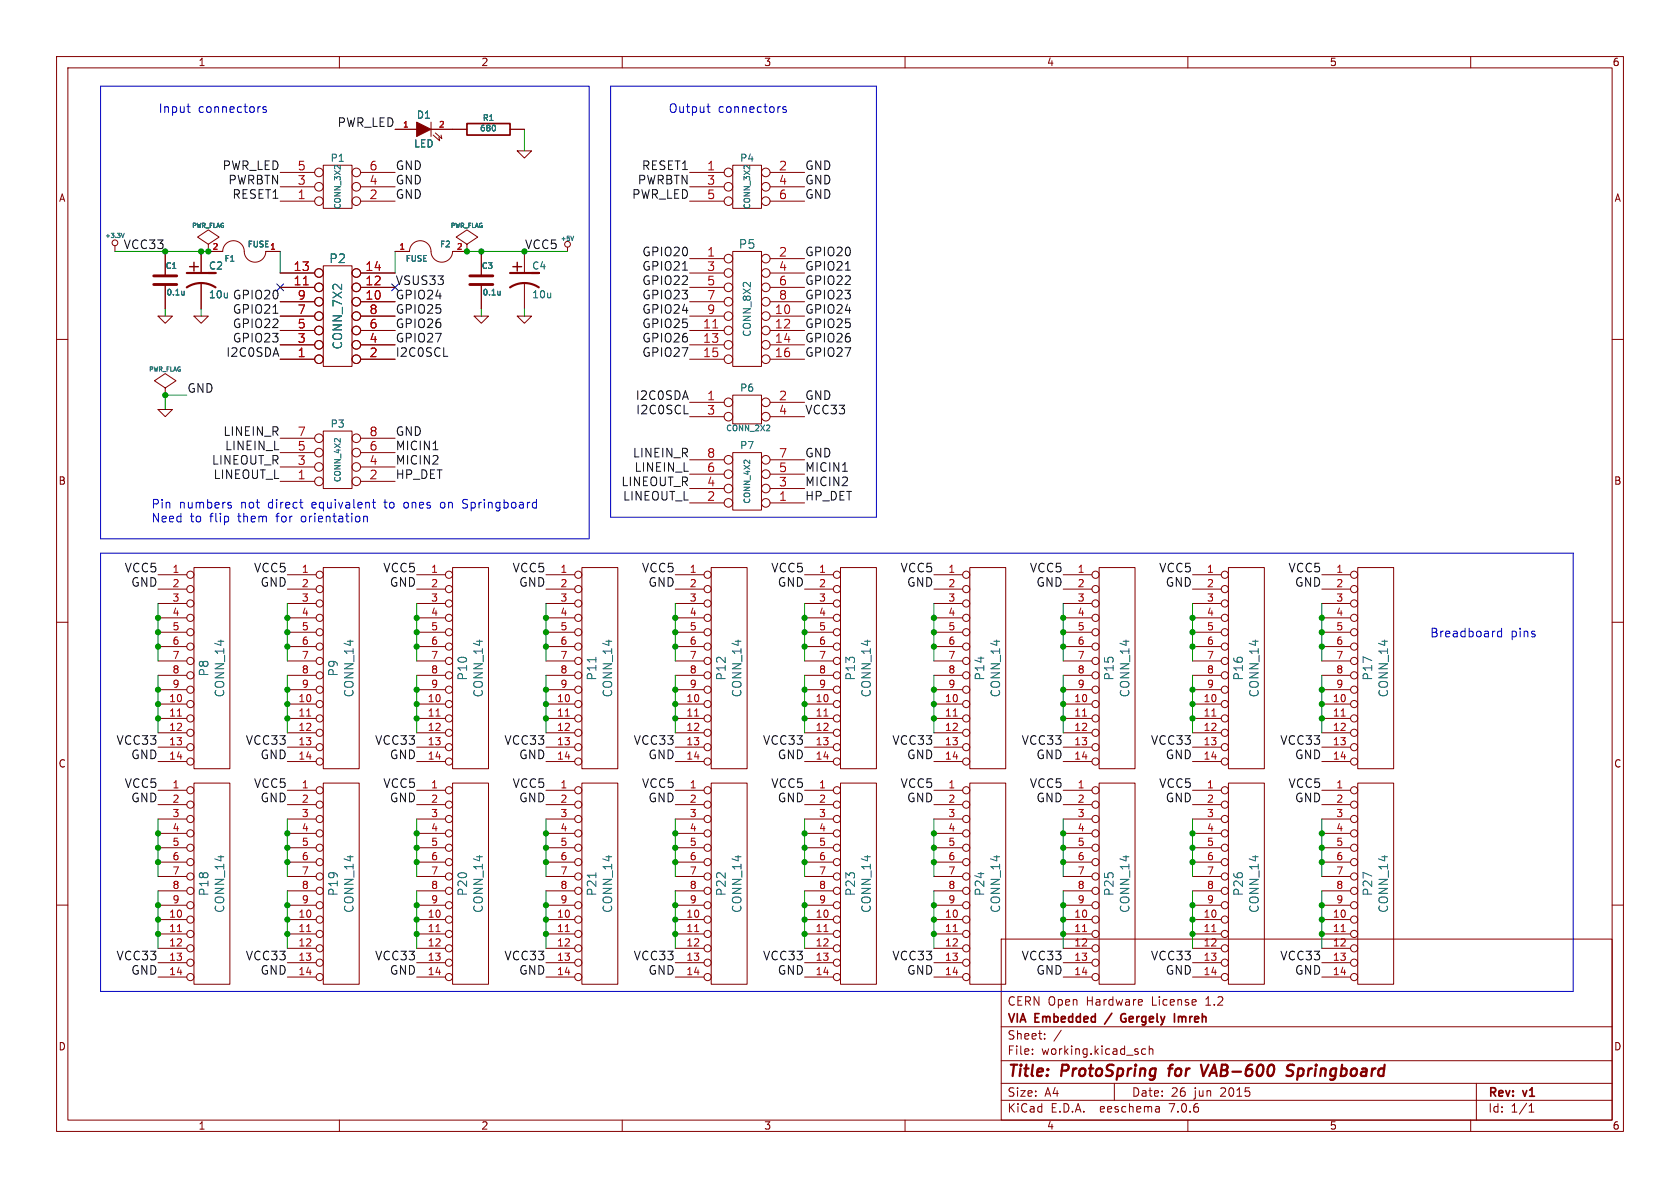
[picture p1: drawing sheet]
<svg xmlns="http://www.w3.org/2000/svg" width="297mm" height="210mm" viewBox="0 0 297 210" stroke-linecap="round" stroke-linejoin="round" font-family="sans-serif">
<defs><g id="words">
<g font-size="2.8" fill="#840000">
<text x="32.9" y="48.4">+</text>
<text x="90" y="48.4">+</text>
<text x="178" y="190.9">Title:</text>
<text x="187.7" y="190.9">ProtoSpring</text>
<text x="207.5" y="190.9">for</text>
<text x="214" y="190.9">VAB-600</text>
<text x="230" y="190.9">Springboard</text>
</g>
<g font-size="2.1" fill="#0000c2">
<text x="27.9" y="20.1">Input</text>
<text x="35" y="20.1">connectors</text>
<text x="118.1" y="20.1">Output</text>
<text x="126.9" y="20.1">connectors</text>
<text x="26.7" y="90">Pin</text>
<text x="26.7" y="92.5">Need</text>
<text x="31.6" y="90">numbers</text>
<text x="33.6" y="92.5">to</text>
<text x="37.1" y="92.5">flip</text>
<text x="42.2" y="92.5">them</text>
<text x="42.6" y="90">not</text>
<text x="47.5" y="90">direct</text>
<text x="49.1" y="92.5">for</text>
<text x="53.6" y="92.5">orientation</text>
<text x="55.4" y="90">equivalent</text>
<text x="68.4" y="90">to</text>
<text x="71.9" y="90">ones</text>
<text x="78.5" y="90">on</text>
<text x="82.6" y="90">Springboard</text>
<text x="252.7" y="112.8">Breadboard</text>
<text x="267" y="112.8">pins</text>
</g>
<g font-size="2.1" fill="#0f0f0f">
<text x="59.6" y="22.5">PWR_LED</text>
<text x="39.3" y="30.2">PWR_LED</text>
<text x="40.3" y="32.7">PWRBTN</text>
<text x="41" y="35.2">RESET1</text>
<text x="69.8" y="30.2">GND</text>
<text x="69.8" y="32.7">GND</text>
<text x="69.8" y="35.2">GND</text>
<text x="111.7" y="35.2">PWR_LED</text>
<text x="112.7" y="32.7">PWRBTN</text>
<text x="113.4" y="30.2">RESET1</text>
<text x="142.2" y="30.2">GND</text>
<text x="142.2" y="32.7">GND</text>
<text x="142.2" y="35.2">GND</text>
<text x="21.8" y="44.1">VCC33</text>
<text x="113.5" y="47.9">GPIO21</text>
<text x="113.5" y="45.4">GPIO20</text>
<text x="142.2" y="47.9">GPIO21</text>
<text x="142.2" y="45.4">GPIO20</text>
<text x="41.1" y="53">GPIO20</text>
<text x="69.8" y="50.5">VSUS33</text>
<text x="69.8" y="53">GPIO24</text>
<text x="113.5" y="53">GPIO23</text>
<text x="113.5" y="50.5">GPIO22</text>
<text x="142.2" y="50.5">GPIO22</text>
<text x="142.2" y="53">GPIO23</text>
<text x="41.1" y="55.6">GPIO21</text>
<text x="41.1" y="58.1">GPIO22</text>
<text x="69.8" y="58.1">GPIO26</text>
<text x="69.8" y="55.6">GPIO25</text>
<text x="113.5" y="58.1">GPIO25</text>
<text x="113.5" y="55.6">GPIO24</text>
<text x="142.2" y="55.6">GPIO24</text>
<text x="142.2" y="58.1">GPIO25</text>
<text x="39.9" y="63.2">I2C0SDA</text>
<text x="41.1" y="60.6">GPIO23</text>
<text x="69.8" y="63.2">I2C0SCL</text>
<text x="69.8" y="60.6">GPIO27</text>
<text x="113.5" y="63.2">GPIO27</text>
<text x="113.5" y="60.6">GPIO26</text>
<text x="142.2" y="60.6">GPIO26</text>
<text x="142.2" y="63.2">GPIO27</text>
<text x="33" y="69.5">GND</text>
<text x="112.3" y="70.8">I2C0SDA</text>
<text x="142.2" y="70.8">GND</text>
<text x="39.4" y="77.2">LINEIN_R</text>
<text x="69.8" y="77.2">GND</text>
<text x="112.4" y="73.3">I2C0SCL</text>
<text x="142.2" y="73.3">VCC33</text>
<text x="37.4" y="82.2">LINEOUT_R</text>
<text x="39.7" y="79.7">LINEIN_L</text>
<text x="69.8" y="79.7">MICIN1</text>
<text x="69.8" y="82.2">MICIN2</text>
<text x="111.8" y="81">LINEIN_R</text>
<text x="112.1" y="83.5">LINEIN_L</text>
<text x="142.2" y="81">GND</text>
<text x="142.2" y="83.5">MICIN1</text>
<text x="37.7" y="84.8">LINEOUT_L</text>
<text x="69.8" y="84.8">HP_DET</text>
<text x="109.8" y="86">LINEOUT_R</text>
<text x="110.1" y="88.6">LINEOUT_L</text>
<text x="142.2" y="88.6">HP_DET</text>
<text x="142.2" y="86">MICIN2</text>
<text x="22" y="101.3">VCC5</text>
<text x="44.8" y="101.3">VCC5</text>
<text x="67.7" y="101.3">VCC5</text>
<text x="90.6" y="101.3">VCC5</text>
<text x="113.4" y="101.3">VCC5</text>
<text x="136.3" y="101.3">VCC5</text>
<text x="159.1" y="101.3">VCC5</text>
<text x="182" y="101.3">VCC5</text>
<text x="204.9" y="101.3">VCC5</text>
<text x="227.7" y="101.3">VCC5</text>
<text x="23.1" y="103.8">GND</text>
<text x="46" y="103.8">GND</text>
<text x="68.9" y="103.8">GND</text>
<text x="91.7" y="103.8">GND</text>
<text x="114.6" y="103.8">GND</text>
<text x="137.4" y="103.8">GND</text>
<text x="160.3" y="103.8">GND</text>
<text x="183.2" y="103.8">GND</text>
<text x="206" y="103.8">GND</text>
<text x="228.9" y="103.8">GND</text>
<text x="20.5" y="131.8">VCC33</text>
<text x="43.4" y="131.8">VCC33</text>
<text x="66.3" y="131.8">VCC33</text>
<text x="89.1" y="131.8">VCC33</text>
<text x="112" y="131.8">VCC33</text>
<text x="134.8" y="131.8">VCC33</text>
<text x="157.7" y="131.8">VCC33</text>
<text x="180.6" y="131.8">VCC33</text>
<text x="203.4" y="131.8">VCC33</text>
<text x="226.3" y="131.8">VCC33</text>
<text x="23.1" y="134.3">GND</text>
<text x="46" y="134.3">GND</text>
<text x="68.9" y="134.3">GND</text>
<text x="91.7" y="134.3">GND</text>
<text x="114.6" y="134.3">GND</text>
<text x="137.4" y="134.3">GND</text>
<text x="160.3" y="134.3">GND</text>
<text x="183.2" y="134.3">GND</text>
<text x="206" y="134.3">GND</text>
<text x="228.9" y="134.3">GND</text>
<text x="22" y="139.4">VCC5</text>
<text x="23.1" y="141.9">GND</text>
<text x="44.8" y="139.4">VCC5</text>
<text x="46" y="141.9">GND</text>
<text x="67.7" y="139.4">VCC5</text>
<text x="68.9" y="141.9">GND</text>
<text x="90.6" y="139.4">VCC5</text>
<text x="91.7" y="141.9">GND</text>
<text x="113.4" y="139.4">VCC5</text>
<text x="114.6" y="141.9">GND</text>
<text x="136.3" y="139.4">VCC5</text>
<text x="137.4" y="141.9">GND</text>
<text x="159.1" y="139.4">VCC5</text>
<text x="160.3" y="141.9">GND</text>
<text x="182" y="139.4">VCC5</text>
<text x="183.2" y="141.9">GND</text>
<text x="204.9" y="139.4">VCC5</text>
<text x="206" y="141.9">GND</text>
<text x="227.7" y="139.4">VCC5</text>
<text x="228.9" y="141.9">GND</text>
<text x="20.5" y="169.9">VCC33</text>
<text x="23.1" y="172.4">GND</text>
<text x="43.4" y="169.9">VCC33</text>
<text x="46" y="172.4">GND</text>
<text x="66.3" y="169.9">VCC33</text>
<text x="68.9" y="172.4">GND</text>
<text x="89.1" y="169.9">VCC33</text>
<text x="91.7" y="172.4">GND</text>
<text x="112" y="169.9">VCC33</text>
<text x="114.6" y="172.4">GND</text>
<text x="134.8" y="169.9">VCC33</text>
<text x="137.4" y="172.4">GND</text>
<text x="157.7" y="169.9">VCC33</text>
<text x="160.3" y="172.4">GND</text>
<text x="180.6" y="169.9">VCC33</text>
<text x="183.2" y="172.4">GND</text>
<text x="203.4" y="169.9">VCC33</text>
<text x="206" y="172.4">GND</text>
<text x="226.3" y="169.9">VCC33</text>
<text x="228.9" y="172.4">GND</text>
</g>
<g font-size="2.1" fill="#a90000">
<text x="52.5" y="35.3">1</text>
<text x="52.5" y="32.8">3</text>
<text x="52.5" y="30.2">5</text>
<text x="65.2" y="35.3">2</text>
<text x="65.2" y="32.8">4</text>
<text x="65.2" y="30.2">6</text>
<text x="124.9" y="30.2">1</text>
<text x="124.9" y="32.8">3</text>
<text x="124.9" y="35.3">5</text>
<text x="137.6" y="30.2">2</text>
<text x="137.6" y="32.8">4</text>
<text x="137.6" y="35.3">6</text>
<text x="124.9" y="45.5">1</text>
<text x="137.6" y="45.5">2</text>
<text x="51.8" y="50.5">11</text>
<text x="51.8" y="48">13</text>
<text x="52.5" y="53.1">9</text>
<text x="64.5" y="53.1">10</text>
<text x="64.5" y="50.5">12</text>
<text x="64.5" y="48">14</text>
<text x="124.9" y="48">3</text>
<text x="124.9" y="50.5">5</text>
<text x="124.9" y="53.1">7</text>
<text x="137.6" y="48">4</text>
<text x="137.6" y="50.5">6</text>
<text x="137.6" y="53.1">8</text>
<text x="52.5" y="58.2">5</text>
<text x="52.5" y="55.6">7</text>
<text x="65.2" y="58.2">6</text>
<text x="65.2" y="55.6">8</text>
<text x="124.2" y="58.2">11</text>
<text x="124.9" y="55.6">9</text>
<text x="136.9" y="55.6">10</text>
<text x="136.9" y="58.2">12</text>
<text x="52.5" y="63.2">1</text>
<text x="52.5" y="60.7">3</text>
<text x="65.2" y="63.2">2</text>
<text x="65.2" y="60.7">4</text>
<text x="124.2" y="60.7">13</text>
<text x="124.2" y="63.2">15</text>
<text x="136.9" y="60.7">14</text>
<text x="136.9" y="63.2">16</text>
<text x="124.9" y="70.9">1</text>
<text x="137.6" y="70.9">2</text>
<text x="52.5" y="77.2">7</text>
<text x="65.2" y="77.2">8</text>
<text x="124.9" y="73.4">3</text>
<text x="137.6" y="73.4">4</text>
<text x="52.5" y="82.3">3</text>
<text x="52.5" y="79.8">5</text>
<text x="65.2" y="82.3">4</text>
<text x="65.2" y="79.8">6</text>
<text x="124.9" y="83.6">6</text>
<text x="124.9" y="81">8</text>
<text x="137.6" y="83.6">5</text>
<text x="137.6" y="81">7</text>
<text x="52.5" y="84.8">1</text>
<text x="65.2" y="84.8">2</text>
<text x="124.9" y="88.6">2</text>
<text x="124.9" y="86.1">4</text>
<text x="137.6" y="88.6">1</text>
<text x="137.6" y="86.1">3</text>
</g>
<g font-size="2.1" fill="#006464">
<text x="58.1" y="46.7">P2</text>
<text x="130.5" y="44.2">P5</text>
<text x="60.7" y="61.9" transform="rotate(-90 60.7 61.9)">CONN_7X2</text>
<text x="37.1" y="119.7" transform="rotate(-90 37.1 119.7)">P8</text>
<text x="59.9" y="119.7" transform="rotate(-90 59.9 119.7)">P9</text>
<text x="39.9" y="123.4" transform="rotate(-90 39.9 123.4)">CONN_14</text>
<text x="62.7" y="123.4" transform="rotate(-90 62.7 123.4)">CONN_14</text>
<text x="82.8" y="120.4" transform="rotate(-90 82.8 120.4)">P10</text>
<text x="85.6" y="123.4" transform="rotate(-90 85.6 123.4)">CONN_14</text>
<text x="105.6" y="120.4" transform="rotate(-90 105.6 120.4)">P11</text>
<text x="108.4" y="123.4" transform="rotate(-90 108.4 123.4)">CONN_14</text>
<text x="128.5" y="120.4" transform="rotate(-90 128.5 120.4)">P12</text>
<text x="131.3" y="123.4" transform="rotate(-90 131.3 123.4)">CONN_14</text>
<text x="151.4" y="120.4" transform="rotate(-90 151.4 120.4)">P13</text>
<text x="154.2" y="123.4" transform="rotate(-90 154.2 123.4)">CONN_14</text>
<text x="174.2" y="120.4" transform="rotate(-90 174.2 120.4)">P14</text>
<text x="177" y="123.4" transform="rotate(-90 177 123.4)">CONN_14</text>
<text x="197.1" y="120.4" transform="rotate(-90 197.1 120.4)">P15</text>
<text x="199.9" y="123.4" transform="rotate(-90 199.9 123.4)">CONN_14</text>
<text x="219.9" y="120.4" transform="rotate(-90 219.9 120.4)">P16</text>
<text x="222.7" y="123.4" transform="rotate(-90 222.7 123.4)">CONN_14</text>
<text x="242.8" y="120.4" transform="rotate(-90 242.8 120.4)">P17</text>
<text x="245.6" y="123.4" transform="rotate(-90 245.6 123.4)">CONN_14</text>
<text x="37.1" y="158.5" transform="rotate(-90 37.1 158.5)">P18</text>
<text x="39.9" y="161.5" transform="rotate(-90 39.9 161.5)">CONN_14</text>
<text x="59.9" y="158.5" transform="rotate(-90 59.9 158.5)">P19</text>
<text x="62.7" y="161.5" transform="rotate(-90 62.7 161.5)">CONN_14</text>
<text x="82.8" y="158.5" transform="rotate(-90 82.8 158.5)">P20</text>
<text x="85.6" y="161.5" transform="rotate(-90 85.6 161.5)">CONN_14</text>
<text x="105.6" y="158.5" transform="rotate(-90 105.6 158.5)">P21</text>
<text x="108.4" y="161.5" transform="rotate(-90 108.4 161.5)">CONN_14</text>
<text x="128.5" y="158.5" transform="rotate(-90 128.5 158.5)">P22</text>
<text x="131.3" y="161.5" transform="rotate(-90 131.3 161.5)">CONN_14</text>
<text x="151.4" y="158.5" transform="rotate(-90 151.4 158.5)">P23</text>
<text x="154.2" y="161.5" transform="rotate(-90 154.2 161.5)">CONN_14</text>
<text x="174.2" y="158.5" transform="rotate(-90 174.2 158.5)">P24</text>
<text x="177" y="161.5" transform="rotate(-90 177 161.5)">CONN_14</text>
<text x="197.1" y="158.5" transform="rotate(-90 197.1 158.5)">P25</text>
<text x="199.9" y="161.5" transform="rotate(-90 199.9 161.5)">CONN_14</text>
<text x="219.9" y="158.5" transform="rotate(-90 219.9 158.5)">P26</text>
<text x="222.7" y="161.5" transform="rotate(-90 222.7 161.5)">CONN_14</text>
<text x="242.8" y="158.5" transform="rotate(-90 242.8 158.5)">P27</text>
<text x="245.6" y="161.5" transform="rotate(-90 245.6 161.5)">CONN_14</text>
</g>
<text font-size="2.1" fill="#009600" x="92.7" y="44.1">VCC5</text>
<g font-size="2.1" fill="#840000">
<text x="178" y="178">CERN Open</text>
<text x="192.1" y="178">Hardware</text>
<text x="203.8" y="178">License</text>
<text x="213.4" y="178">1.2</text>
<text x="178" y="184">Sheet:</text>
<text x="178" y="181.2">VIA</text>
<text x="183" y="181.2">Embedded</text>
<text x="199.4" y="181.2">Gergely</text>
<text x="209.5" y="181.2">Imreh</text>
<text x="178" y="186.7">File:</text>
<text x="184.1" y="186.7">working.kicad_sch</text>
<text x="178" y="196.9">KiCad</text>
<text x="178" y="194.1">Size:</text>
<text x="184.7" y="194.1">A4</text>
<text x="185.7" y="196.9">E.D.A.</text>
<text x="194.6" y="196.9">eeschema</text>
<text x="200" y="194.1">Date:</text>
<text x="207" y="196.9">7.0.6</text>
<text x="207" y="194.1">26</text>
<text x="211.2" y="194.1">jun</text>
<text x="215.9" y="194.1">2015</text>
<text x="263" y="194.3">Rev:</text>
<text x="263" y="196.9">Id:</text>
<text x="267.1" y="196.9">1/1</text>
<text x="269.4" y="194.3">v1</text>
</g>
<g font-size="1.8" fill="#840000">
<text x="35" y="11.9">1</text>
<text x="85" y="11.9">2</text>
<text x="135" y="11.9">3</text>
<text x="185" y="11.9">4</text>
<text x="235" y="11.9">5</text>
<text x="285" y="11.9">6</text>
<text x="10.3" y="35.9">A</text>
<text x="285.3" y="35.9">A</text>
<text x="10.3" y="85.9">B</text>
<text x="285.3" y="85.9">B</text>
<text x="10.3" y="135.9">C</text>
<text x="285.3" y="135.9">C</text>
<text x="10.3" y="185.9">D</text>
<text x="285.3" y="185.9">D</text>
<text x="35" y="199.9">1</text>
<text x="85" y="199.9">2</text>
<text x="135" y="199.9">3</text>
<text x="185" y="199.9">4</text>
<text x="235" y="199.9">5</text>
<text x="285" y="199.9">6</text>
</g>
<g font-size="1.8" fill="#006464">
<text x="73.6" y="21.2">D1</text>
<text x="58.3" y="28.8">P1</text>
<text x="73.1" y="26.3">LED</text>
<text x="130.7" y="28.8">P4</text>
<text x="36.8" y="47.9">C2</text>
<text x="94" y="47.9">C4</text>
<text x="36.8" y="52.9">10u</text>
<text x="94" y="52.9">10u</text>
<text x="132.9" y="59.6" transform="rotate(-90 132.9 59.6)">CONN_8X2</text>
<text x="130.7" y="69.4">P6</text>
<text x="58.3" y="75.8">P3</text>
<text x="130.7" y="79.6">P7</text>
</g>
<g font-size="1.8" fill="#a90000">
<text x="30.4" y="101.3">1</text>
<text x="53.3" y="101.3">1</text>
<text x="76.1" y="101.3">1</text>
<text x="99" y="101.3">1</text>
<text x="121.8" y="101.3">1</text>
<text x="144.7" y="101.3">1</text>
<text x="167.6" y="101.3">1</text>
<text x="190.4" y="101.3">1</text>
<text x="213.3" y="101.3">1</text>
<text x="236.1" y="101.3">1</text>
<text x="30.4" y="103.9">2</text>
<text x="30.4" y="106.4">3</text>
<text x="53.3" y="103.9">2</text>
<text x="53.3" y="106.4">3</text>
<text x="76.1" y="103.9">2</text>
<text x="76.1" y="106.4">3</text>
<text x="99" y="103.9">2</text>
<text x="99" y="106.4">3</text>
<text x="121.8" y="103.9">2</text>
<text x="121.8" y="106.4">3</text>
<text x="144.7" y="103.9">2</text>
<text x="144.7" y="106.4">3</text>
<text x="167.6" y="103.9">2</text>
<text x="167.6" y="106.4">3</text>
<text x="190.4" y="103.9">2</text>
<text x="190.4" y="106.4">3</text>
<text x="213.3" y="103.9">2</text>
<text x="213.3" y="106.4">3</text>
<text x="236.1" y="103.9">2</text>
<text x="236.1" y="106.4">3</text>
<text x="30.4" y="109">4</text>
<text x="30.4" y="111.5">5</text>
<text x="53.3" y="109">4</text>
<text x="53.3" y="111.5">5</text>
<text x="76.1" y="109">4</text>
<text x="76.1" y="111.5">5</text>
<text x="99" y="109">4</text>
<text x="99" y="111.5">5</text>
<text x="121.8" y="109">4</text>
<text x="121.8" y="111.5">5</text>
<text x="144.7" y="109">4</text>
<text x="144.7" y="111.5">5</text>
<text x="167.6" y="109">4</text>
<text x="167.6" y="111.5">5</text>
<text x="190.4" y="109">4</text>
<text x="190.4" y="111.5">5</text>
<text x="213.3" y="109">4</text>
<text x="213.3" y="111.5">5</text>
<text x="236.1" y="109">4</text>
<text x="236.1" y="111.5">5</text>
<text x="30.4" y="114">6</text>
<text x="30.4" y="116.6">7</text>
<text x="30.4" y="119.1">8</text>
<text x="53.3" y="114">6</text>
<text x="53.3" y="116.6">7</text>
<text x="53.3" y="119.1">8</text>
<text x="76.1" y="114">6</text>
<text x="76.1" y="116.6">7</text>
<text x="76.1" y="119.1">8</text>
<text x="99" y="114">6</text>
<text x="99" y="116.6">7</text>
<text x="99" y="119.1">8</text>
<text x="121.8" y="114">6</text>
<text x="121.8" y="116.6">7</text>
<text x="121.8" y="119.1">8</text>
<text x="144.7" y="114">6</text>
<text x="144.7" y="116.6">7</text>
<text x="144.7" y="119.1">8</text>
<text x="167.6" y="114">6</text>
<text x="167.6" y="116.6">7</text>
<text x="167.6" y="119.1">8</text>
<text x="190.4" y="114">6</text>
<text x="190.4" y="116.6">7</text>
<text x="190.4" y="119.1">8</text>
<text x="213.3" y="114">6</text>
<text x="213.3" y="116.6">7</text>
<text x="213.3" y="119.1">8</text>
<text x="236.1" y="114">6</text>
<text x="236.1" y="116.6">7</text>
<text x="236.1" y="119.1">8</text>
<text x="29.8" y="124.2">10</text>
<text x="30.4" y="121.7">9</text>
<text x="52.7" y="124.2">10</text>
<text x="53.3" y="121.7">9</text>
<text x="75.5" y="124.2">10</text>
<text x="76.1" y="121.7">9</text>
<text x="98.4" y="124.2">10</text>
<text x="99" y="121.7">9</text>
<text x="121.2" y="124.2">10</text>
<text x="121.8" y="121.7">9</text>
<text x="144.1" y="124.2">10</text>
<text x="144.7" y="121.7">9</text>
<text x="167" y="124.2">10</text>
<text x="167.6" y="121.7">9</text>
<text x="189.8" y="124.2">10</text>
<text x="190.4" y="121.7">9</text>
<text x="212.7" y="124.2">10</text>
<text x="213.3" y="121.7">9</text>
<text x="235.5" y="124.2">10</text>
<text x="236.1" y="121.7">9</text>
<text x="29.8" y="126.7">11</text>
<text x="29.8" y="129.3">12</text>
<text x="29.8" y="131.8">13</text>
<text x="52.7" y="126.7">11</text>
<text x="52.7" y="129.3">12</text>
<text x="52.7" y="131.8">13</text>
<text x="75.5" y="126.7">11</text>
<text x="75.5" y="129.3">12</text>
<text x="75.5" y="131.8">13</text>
<text x="98.4" y="126.7">11</text>
<text x="98.4" y="129.3">12</text>
<text x="98.4" y="131.8">13</text>
<text x="121.2" y="126.7">11</text>
<text x="121.2" y="129.3">12</text>
<text x="121.2" y="131.8">13</text>
<text x="144.1" y="126.7">11</text>
<text x="144.1" y="129.3">12</text>
<text x="144.1" y="131.8">13</text>
<text x="167" y="126.7">11</text>
<text x="167" y="129.3">12</text>
<text x="167" y="131.8">13</text>
<text x="189.8" y="126.7">11</text>
<text x="189.8" y="129.3">12</text>
<text x="189.8" y="131.8">13</text>
<text x="212.7" y="126.7">11</text>
<text x="212.7" y="129.3">12</text>
<text x="212.7" y="131.8">13</text>
<text x="235.5" y="126.7">11</text>
<text x="235.5" y="129.3">12</text>
<text x="235.5" y="131.8">13</text>
<text x="29.8" y="134.4">14</text>
<text x="52.7" y="134.4">14</text>
<text x="75.5" y="134.4">14</text>
<text x="98.4" y="134.4">14</text>
<text x="121.2" y="134.4">14</text>
<text x="144.1" y="134.4">14</text>
<text x="167" y="134.4">14</text>
<text x="189.8" y="134.4">14</text>
<text x="212.7" y="134.4">14</text>
<text x="235.5" y="134.4">14</text>
<text x="30.4" y="139.4">1</text>
<text x="30.4" y="142">2</text>
<text x="53.3" y="139.4">1</text>
<text x="53.3" y="142">2</text>
<text x="76.1" y="139.4">1</text>
<text x="76.1" y="142">2</text>
<text x="99" y="139.4">1</text>
<text x="99" y="142">2</text>
<text x="121.8" y="139.4">1</text>
<text x="121.8" y="142">2</text>
<text x="144.7" y="139.4">1</text>
<text x="144.7" y="142">2</text>
<text x="167.6" y="139.4">1</text>
<text x="167.6" y="142">2</text>
<text x="190.4" y="139.4">1</text>
<text x="190.4" y="142">2</text>
<text x="213.3" y="139.4">1</text>
<text x="213.3" y="142">2</text>
<text x="236.1" y="139.4">1</text>
<text x="236.1" y="142">2</text>
<text x="30.4" y="144.5">3</text>
<text x="30.4" y="147.1">4</text>
<text x="30.4" y="149.6">5</text>
<text x="53.3" y="144.5">3</text>
<text x="53.3" y="147.1">4</text>
<text x="53.3" y="149.6">5</text>
<text x="76.1" y="144.5">3</text>
<text x="76.1" y="147.1">4</text>
<text x="76.1" y="149.6">5</text>
<text x="99" y="144.5">3</text>
<text x="99" y="147.1">4</text>
<text x="99" y="149.6">5</text>
<text x="121.8" y="144.5">3</text>
<text x="121.8" y="147.1">4</text>
<text x="121.8" y="149.6">5</text>
<text x="144.7" y="144.5">3</text>
<text x="144.7" y="147.1">4</text>
<text x="144.7" y="149.6">5</text>
<text x="167.6" y="144.5">3</text>
<text x="167.6" y="147.1">4</text>
<text x="167.6" y="149.6">5</text>
<text x="190.4" y="144.5">3</text>
<text x="190.4" y="147.1">4</text>
<text x="190.4" y="149.6">5</text>
<text x="213.3" y="144.5">3</text>
<text x="213.3" y="147.1">4</text>
<text x="213.3" y="149.6">5</text>
<text x="236.1" y="144.5">3</text>
<text x="236.1" y="147.1">4</text>
<text x="236.1" y="149.6">5</text>
<text x="30.4" y="152.1">6</text>
<text x="30.4" y="154.7">7</text>
<text x="53.3" y="152.1">6</text>
<text x="53.3" y="154.7">7</text>
<text x="76.1" y="152.1">6</text>
<text x="76.1" y="154.7">7</text>
<text x="99" y="152.1">6</text>
<text x="99" y="154.7">7</text>
<text x="121.8" y="152.1">6</text>
<text x="121.8" y="154.7">7</text>
<text x="144.7" y="152.1">6</text>
<text x="144.7" y="154.7">7</text>
<text x="167.6" y="152.1">6</text>
<text x="167.6" y="154.7">7</text>
<text x="190.4" y="152.1">6</text>
<text x="190.4" y="154.7">7</text>
<text x="213.3" y="152.1">6</text>
<text x="213.3" y="154.7">7</text>
<text x="236.1" y="152.1">6</text>
<text x="236.1" y="154.7">7</text>
<text x="30.4" y="157.2">8</text>
<text x="30.4" y="159.8">9</text>
<text x="53.3" y="157.2">8</text>
<text x="53.3" y="159.8">9</text>
<text x="76.1" y="157.2">8</text>
<text x="76.1" y="159.8">9</text>
<text x="99" y="157.2">8</text>
<text x="99" y="159.8">9</text>
<text x="121.8" y="157.2">8</text>
<text x="121.8" y="159.8">9</text>
<text x="144.7" y="157.2">8</text>
<text x="144.7" y="159.8">9</text>
<text x="167.6" y="157.2">8</text>
<text x="167.6" y="159.8">9</text>
<text x="190.4" y="157.2">8</text>
<text x="190.4" y="159.8">9</text>
<text x="213.3" y="157.2">8</text>
<text x="213.3" y="159.8">9</text>
<text x="236.1" y="157.2">8</text>
<text x="236.1" y="159.8">9</text>
<text x="29.8" y="162.3">10</text>
<text x="29.8" y="164.8">11</text>
<text x="29.8" y="167.4">12</text>
<text x="52.7" y="162.3">10</text>
<text x="52.7" y="164.8">11</text>
<text x="52.7" y="167.4">12</text>
<text x="75.5" y="162.3">10</text>
<text x="75.5" y="164.8">11</text>
<text x="75.5" y="167.4">12</text>
<text x="98.4" y="162.3">10</text>
<text x="98.4" y="164.8">11</text>
<text x="98.4" y="167.4">12</text>
<text x="121.2" y="162.3">10</text>
<text x="121.2" y="164.8">11</text>
<text x="121.2" y="167.4">12</text>
<text x="144.1" y="162.3">10</text>
<text x="144.1" y="164.8">11</text>
<text x="144.1" y="167.4">12</text>
<text x="167" y="162.3">10</text>
<text x="167" y="164.8">11</text>
<text x="167" y="167.4">12</text>
<text x="189.8" y="162.3">10</text>
<text x="189.8" y="164.8">11</text>
<text x="189.8" y="167.4">12</text>
<text x="212.7" y="162.3">10</text>
<text x="212.7" y="164.8">11</text>
<text x="212.7" y="167.4">12</text>
<text x="235.5" y="162.3">10</text>
<text x="235.5" y="164.8">11</text>
<text x="235.5" y="167.4">12</text>
<text x="29.8" y="169.9">13</text>
<text x="29.8" y="172.5">14</text>
<text x="52.7" y="169.9">13</text>
<text x="52.7" y="172.5">14</text>
<text x="75.5" y="169.9">13</text>
<text x="75.5" y="172.5">14</text>
<text x="98.4" y="169.9">13</text>
<text x="98.4" y="172.5">14</text>
<text x="121.2" y="169.9">13</text>
<text x="121.2" y="172.5">14</text>
<text x="144.1" y="169.9">13</text>
<text x="144.1" y="172.5">14</text>
<text x="167" y="169.9">13</text>
<text x="167" y="172.5">14</text>
<text x="189.8" y="169.9">13</text>
<text x="189.8" y="172.5">14</text>
<text x="212.7" y="169.9">13</text>
<text x="212.7" y="172.5">14</text>
<text x="235.5" y="169.9">13</text>
<text x="235.5" y="172.5">14</text>
</g>
<g font-size="1.4" fill="#a90000">
<text x="71.1" y="22.6">1</text>
<text x="77.5" y="22.6">2</text>
<text x="37.5" y="44.2">2</text>
<text x="43.7" y="43.9">FUSE1</text>
<text x="70.5" y="44.2">1</text>
<text x="80.7" y="44.2">2</text>
</g>
<g font-size="1.4" fill="#006464">
<text x="84.8" y="23.4">680</text>
<text x="85.2" y="21.6">R1</text>
<text x="60.4" y="37.1" transform="rotate(-90 60.4 37.1)">CONN_3X2</text>
<text x="132.8" y="37.1" transform="rotate(-90 132.8 37.1)">CONN_3X2</text>
<text x="29.2" y="47.7">C1</text>
<text x="39.6" y="46.5">F1</text>
<text x="71.6" y="46.5">FUSE</text>
<text x="77.7" y="43.9">F2</text>
<text x="85.1" y="47.7">C3</text>
<text x="29.3" y="52.4">0.1u</text>
<text x="85.2" y="52.4">0.1u</text>
<text x="128.3" y="76.4">CONN_2X2</text>
<text x="60.4" y="85.4" transform="rotate(-90 60.4 85.4)">CONN_4X2</text>
<text x="132.8" y="89.2" transform="rotate(-90 132.8 89.2)">CONN_4X2</text>
</g>
<g font-size="1.1" fill="#006464">
<text x="33.8" y="40.5">PWR_FLAG</text>
<text x="79.6" y="40.5">PWR_FLAG</text>
<text x="18.5" y="42.3">+3.3V</text>
<text x="99" y="42.8">+5V</text>
<text x="26.2" y="65.9">PWR_FLAG</text>
</g>
</g></defs>
<g fill="none" stroke="#840000" stroke-width=".18">
<path d="M10 10h277v190h-277zM12 12h273v186h-273zM60 10v2M110 10v2M160 10v2M210 10v2M260 10v2M49.5 35.6h6.1M49.5 33h6.1M49.5 30.5h6.1M57.1 29.2h5.1v7.6h-5.1zM63.8 35.6h6"/>
<path d="M63.8 33h6M63.8 30.5h6M69.8 22.9h3.9M76.2 22.9h6.3M76.2 21.6v2.5M76.6 23.9l1.1 1-.1-.6M77 23.5l1.1 1-.1-.6M90.2 22.9h2.5M91.4 26.7h2.6l-1.3 1.2zM121.9 35.6h6.1M121.9 33h6.1M121.9 30.5h6.1"/>
<path d="M129.5 29.2h5.1v7.6h-5.1zM136.1 35.6h6.1M136.1 33h6.1M136.1 30.5h6.1M10 60h2M20.3 43.4v1.1M27.9 55.9h2.6l-1.3 1.3zM29.2 44.5v4.3M29.2 50.3v4.3M34.3 55.9h2.5l-1.2 1.3zM35.6 44.5v3.8M35.6 50v4.6"/>
<path d="M36.8 44.5h2.6a1.93 1.93 0 0 1 2.1-1.9 1.93 1.93 0 0 1 1.7 2.2 1.91 1.91 0 0 0 2 1.5 1.91 1.91 0 0 0 1.8-1.8h2.5M36.8 43.2l1.9-1.3-1.9-1.3-1.9 1.3 1.9 1.3v1.3M36.8 44.5h.1M49.5 53.3h6.1M49.5 50.8h6.1M49.5 48.3h6.1M49.5 58.4h6.1M49.5 55.9h6.1M57.1 47h5.1v17.8h-5.1zM63.8 53.3h6M63.8 50.8h6M63.8 48.3h6"/>
<path d="M63.8 58.4h6M63.8 55.9h6M69.8 44.5h2.6a1.93 1.93 0 0 1 2.1-1.9 1.93 1.93 0 0 1 1.7 2.2 1.91 1.91 0 0 0 2.1 1.5 1.91 1.91 0 0 0 1.7-1.8h2.5M82.5 43.2l2-1.3-2-1.3-1.9 1.3 1.9 1.3v1.3M82.5 44.5h.1M83.8 55.9h2.6l-1.3 1.3zM85.1 44.5v4.3M85.1 50.3v4.3M91.4 55.9h2.6l-1.3 1.3zM92.7 44.5v3.8M92.7 50v4.6M100.3 43.7v.8"/>
<path d="M121.9 53.3h6.1M121.9 50.8h6.1M121.9 48.3h6.1M121.9 58.4h6.1M121.9 55.9h6.1M121.9 45.7h6.1M129.5 44.5h5.1v20.3h-5.1zM136.1 53.3h6.1M136.1 50.8h6.1M136.1 48.3h6.1M136.1 58.4h6.1M136.1 55.9h6.1"/>
<path d="M136.1 45.7h6.1M285 60h2M27.9 72.4h2.6l-1.3 1.3zM29.2 68.6l1.9-1.3-1.9-1.3-1.9 1.3 1.9 1.3v1.3M29.2 69.9h.1M49.5 77.5h6.1M49.5 63.5h6.1M49.5 61h6.1M57.1 76.2h5.1v10.2h-5.1zM63.8 77.5h6M63.8 63.5h6M63.8 61h6"/>
<path d="M121.9 63.5h6.1M121.9 61h6.1M121.9 71.1h6.1M121.9 73.7h6.1M129.5 69.9h5.1v5h-5.1zM136.1 63.5h6.1M136.1 61h6.1M136.1 71.1h6.1M136.1 73.7h6.1M49.5 85.1h6.1M49.5 82.6h6.1M49.5 80h6.1"/>
<path d="M63.8 85.1h6M63.8 82.6h6M63.8 80h6M121.9 88.9h6.1M121.9 86.4h6.1M121.9 83.8h6.1M121.9 81.3h6.1M129.5 80h5.1v10.2h-5.1zM136.1 88.9h6.1M136.1 86.4h6.1M136.1 83.8h6.1M136.1 81.3h6.1"/>
<path d="M10 110h2M27.9 101.6h5.1M27.9 104.1h5.1M27.9 106.7h5.1M27.9 109.2h5.1M27.9 111.8h5.1M27.9 114.3h5.1M27.9 116.8h5.1M27.9 119.4h5.1M34.3 100.3h6.3v35.6h-6.3zM50.8 101.6h5.1M50.8 104.1h5.1"/>
<path d="M50.8 106.7h5.1M50.8 109.2h5.1M50.8 111.8h5.1M50.8 114.3h5.1M50.8 116.8h5.1M50.8 119.4h5.1M57.1 100.3h6.4v35.6h-6.4zM73.7 101.6h5M73.7 104.1h5M73.7 106.7h5M73.7 109.2h5M73.7 111.8h5"/>
<path d="M73.7 114.3h5M73.7 116.8h5M73.7 119.4h5M80 100.3h6.4v35.6h-6.4zM96.5 101.6h5.1M96.5 104.1h5.1M96.5 106.7h5.1M96.5 109.2h5.1M96.5 111.8h5.1M96.5 114.3h5.1M96.5 116.8h5.1M96.5 119.4h5.1"/>
<path d="M102.9 100.3h6.3v35.6h-6.3zM119.4 101.6h5.1M119.4 104.1h5.1M119.4 106.7h5.1M119.4 109.2h5.1M119.4 111.8h5.1M119.4 114.3h5.1M119.4 116.8h5.1M119.4 119.4h5.1M125.7 100.3h6.4v35.6h-6.4zM142.2 101.6h5.1M142.2 104.1h5.1"/>
<path d="M142.2 106.7h5.1M142.2 109.2h5.1M142.2 111.8h5.1M142.2 114.3h5.1M142.2 116.8h5.1M142.2 119.4h5.1M148.6 100.3h6.3v35.6h-6.3zM165.1 101.6h5.1M165.1 104.1h5.1M165.1 106.7h5.1M165.1 109.2h5.1M165.1 111.8h5.1"/>
<path d="M165.1 114.3h5.1M165.1 116.8h5.1M165.1 119.4h5.1M171.4 100.3h6.4v35.6h-6.4zM188 101.6h5M188 104.1h5M188 106.7h5M188 109.2h5M188 111.8h5M188 114.3h5M188 116.8h5M188 119.4h5"/>
<path d="M194.3 100.3h6.4v35.6h-6.4zM210.8 101.6h5.1M210.8 104.1h5.1M210.8 106.7h5.1M210.8 109.2h5.1M210.8 111.8h5.1M210.8 114.3h5.1M210.8 116.8h5.1M210.8 119.4h5.1M217.2 100.3h6.3v35.6h-6.3zM233.7 101.6h5.1M233.7 104.1h5.1"/>
<path d="M233.7 106.7h5.1M233.7 109.2h5.1M233.7 111.8h5.1M233.7 114.3h5.1M233.7 116.8h5.1M233.7 119.4h5.1M240 100.3h6.4v35.6h-6.4zM285 110h2M27.9 124.5h5.1M27.9 127h5.1M27.9 129.5h5.1M27.9 132.1h5.1"/>
<path d="M27.9 134.6h5.1M27.9 121.9h5.1M27.9 139.7h5.1M34.3 138.4h6.3v35.6h-6.3zM50.8 124.5h5.1M50.8 127h5.1M50.8 129.5h5.1M50.8 132.1h5.1M50.8 134.6h5.1M50.8 121.9h5.1M50.8 139.7h5.1M57.1 138.4h6.4v35.6h-6.4z"/>
<path d="M73.7 124.5h5M73.7 127h5M73.7 129.5h5M73.7 132.1h5M73.7 134.6h5M73.7 121.9h5M73.7 139.7h5M80 138.4h6.4v35.6h-6.4zM96.5 124.5h5.1M96.5 127h5.1M96.5 129.5h5.1M96.5 132.1h5.1"/>
<path d="M96.5 134.6h5.1M96.5 121.9h5.1M96.5 139.7h5.1M102.9 138.4h6.3v35.6h-6.3zM119.4 124.5h5.1M119.4 127h5.1M119.4 129.5h5.1M119.4 132.1h5.1M119.4 134.6h5.1M119.4 121.9h5.1M119.4 139.7h5.1M125.7 138.4h6.4v35.6h-6.4z"/>
<path d="M142.2 124.5h5.1M142.2 127h5.1M142.2 129.5h5.1M142.2 132.1h5.1M142.2 134.6h5.1M142.2 121.9h5.1M142.2 139.7h5.1M148.6 138.4h6.3v35.6h-6.3zM165.1 124.5h5.1M165.1 127h5.1M165.1 129.5h5.1M165.1 132.1h5.1"/>
<path d="M165.1 134.6h5.1M165.1 121.9h5.1M165.1 139.7h5.1M171.4 138.4h6.4v35.6h-6.4zM188 124.5h5M188 127h5M188 129.5h5M188 132.1h5M188 134.6h5M188 121.9h5M188 139.7h5M194.3 138.4h6.4v35.6h-6.4z"/>
<path d="M210.8 124.5h5.1M210.8 127h5.1M210.8 129.5h5.1M210.8 132.1h5.1M210.8 134.6h5.1M210.8 121.9h5.1M210.8 139.7h5.1M217.2 138.4h6.3v35.6h-6.3zM233.7 124.5h5.1M233.7 127h5.1M233.7 129.5h5.1M233.7 132.1h5.1"/>
<path d="M233.7 134.6h5.1M233.7 121.9h5.1M233.7 139.7h5.1M240 138.4h6.4v35.6h-6.4zM10 160h2M27.9 142.2h5.1M27.9 144.8h5.1M27.9 147.3h5.1M27.9 149.9h5.1M27.9 152.4h5.1M27.9 154.9h5.1M27.9 157.5h5.1"/>
<path d="M50.8 142.2h5.1M50.8 144.8h5.1M50.8 147.3h5.1M50.8 149.9h5.1M50.8 152.4h5.1M50.8 154.9h5.1M50.8 157.5h5.1M73.7 142.2h5M73.7 144.8h5M73.7 147.3h5M73.7 149.9h5M73.7 152.4h5"/>
<path d="M73.7 154.9h5M73.7 157.5h5M96.5 142.2h5.1M96.5 144.8h5.1M96.5 147.3h5.1M96.5 149.9h5.1M96.5 152.4h5.1M96.5 154.9h5.1M96.5 157.5h5.1M119.4 142.2h5.1M119.4 144.8h5.1M119.4 147.3h5.1"/>
<path d="M119.4 149.9h5.1M119.4 152.4h5.1M119.4 154.9h5.1M119.4 157.5h5.1M142.2 142.2h5.1M142.2 144.8h5.1M142.2 147.3h5.1M142.2 149.9h5.1M142.2 152.4h5.1M142.2 154.9h5.1M142.2 157.5h5.1M165.1 142.2h5.1"/>
<path d="M165.1 144.8h5.1M165.1 147.3h5.1M165.1 149.9h5.1M165.1 152.4h5.1M165.1 154.9h5.1M165.1 157.5h5.1M188 142.2h5M188 144.8h5M188 147.3h5M188 149.9h5M188 152.4h5M188 154.9h5"/>
<path d="M188 157.5h5M210.8 142.2h5.1M210.8 144.8h5.1M210.8 147.3h5.1M210.8 149.9h5.1M210.8 152.4h5.1M210.8 154.9h5.1M210.8 157.5h5.1M233.7 142.2h5.1M233.7 144.8h5.1M233.7 147.3h5.1M233.7 149.9h5.1"/>
<path d="M233.7 152.4h5.1M233.7 154.9h5.1M233.7 157.5h5.1M285 160h2M27.9 162.6h5.1M27.9 165.1h5.1M27.9 167.6h5.1M27.9 170.2h5.1M27.9 172.7h5.1M27.9 160h5.1M50.8 162.6h5.1M50.8 165.1h5.1"/>
<path d="M50.8 167.6h5.1M50.8 170.2h5.1M50.8 172.7h5.1M50.8 160h5.1M73.7 162.6h5M73.7 165.1h5M73.7 167.6h5M73.7 170.2h5M73.7 172.7h5M73.7 160h5M96.5 162.6h5.1M96.5 165.1h5.1"/>
<path d="M96.5 167.6h5.1M96.5 170.2h5.1M96.5 172.7h5.1M96.5 160h5.1M119.4 162.6h5.1M119.4 165.1h5.1M119.4 167.6h5.1M119.4 170.2h5.1M119.4 172.7h5.1M119.4 160h5.1M142.2 162.6h5.1M142.2 165.1h5.1"/>
<path d="M142.2 167.6h5.1M142.2 170.2h5.1M142.2 172.7h5.1M142.2 160h5.1M165.1 162.6h5.1M165.1 165.1h5.1M165.1 167.6h5.1M165.1 170.2h5.1M165.1 172.7h5.1M165.1 160h5.1M177 166h108v32h-108zM188 162.6h5"/>
<path d="M188 165.1h5M188 167.6h5M188 170.2h5M188 172.7h5M188 160h5M201.7 176.7l.3 .4-.8 .1M201.9 177.6l-.2 .1M210.8 162.6h5.1M210.8 165.1h5.1M210.8 167.6h5.1M210.8 170.2h5.1M210.8 172.7h5.1"/>
<path d="M210.8 160h5.1M233.7 162.6h5.1M233.7 165.1h5.1M233.7 167.6h5.1M233.7 170.2h5.1M233.7 172.7h5.1M233.7 160h5.1M60 198v2M110 198v2M160 198v2M177 194.5h108M177 191.5h108"/>
<path d="M177 187.5h108M177 181.5h108M182.5 186.3v.1M182.5 185.5v.1M184.7 183.6v.1M184.7 182.8v.1M187.6 182.1l-1.3 2M197 191.5v3M202.5 185.5l-.4-.1-.3 .3v.4l.2 .2h.5M203.2 185.5l.2-.1 .3 .1 .1 .9M203.2 184.9v1.5M204.9 195.7l.1 .9"/>
<path d="M205 196.5l-.2 .1M205 196h-.2M210 198v2M260 198v2M261 191.5v6.5M270.3 196.6h.9M270.3 195.5l.4-.4v1.5"/>
<circle cx="56.4" cy="35.6" r=".76"/>
<circle cx="56.4" cy="33" r=".76"/>
<circle cx="56.4" cy="30.5" r=".76"/>
<circle cx="63" cy="30.5" r=".76"/>
<circle cx="63" cy="35.6" r=".76"/>
<circle cx="63" cy="33" r=".76"/>
<circle cx="128.8" cy="35.6" r=".76"/>
<circle cx="128.8" cy="30.5" r=".76"/>
<circle cx="128.8" cy="33" r=".76"/>
<circle cx="135.4" cy="30.5" r=".76"/>
<circle cx="135.4" cy="33" r=".76"/>
<circle cx="135.4" cy="35.6" r=".76"/>
<circle cx="20.3" cy="42.9" r=".51"/>
<circle cx="56.4" cy="55.9" r=".76"/>
<circle cx="56.4" cy="58.4" r=".76"/>
<circle cx="56.4" cy="53.3" r=".76"/>
<circle cx="56.4" cy="50.8" r=".76"/>
<circle cx="56.4" cy="48.3" r=".76"/>
<circle cx="63" cy="50.8" r=".76"/>
<circle cx="63" cy="48.3" r=".76"/>
<circle cx="63" cy="58.4" r=".76"/>
<circle cx="63" cy="55.9" r=".76"/>
<circle cx="63" cy="53.3" r=".76"/>
<circle cx="100.3" cy="43.2" r=".51"/>
<circle cx="128.8" cy="45.7" r=".76"/>
<circle cx="128.8" cy="48.3" r=".76"/>
<circle cx="128.8" cy="53.3" r=".76"/>
<circle cx="128.8" cy="58.4" r=".76"/>
<circle cx="128.8" cy="55.9" r=".76"/>
<circle cx="128.8" cy="50.8" r=".76"/>
<circle cx="135.4" cy="45.7" r=".76"/>
<circle cx="135.4" cy="58.4" r=".76"/>
<circle cx="135.4" cy="53.3" r=".76"/>
<circle cx="135.4" cy="55.9" r=".76"/>
<circle cx="135.4" cy="50.8" r=".76"/>
<circle cx="135.4" cy="48.3" r=".76"/>
<circle cx="56.4" cy="77.5" r=".76"/>
<circle cx="56.4" cy="61" r=".76"/>
<circle cx="56.4" cy="63.5" r=".76"/>
<circle cx="63" cy="77.5" r=".76"/>
<circle cx="63" cy="61" r=".76"/>
<circle cx="63" cy="63.5" r=".76"/>
<circle cx="128.8" cy="73.7" r=".76"/>
<circle cx="128.8" cy="71.1" r=".76"/>
<circle cx="128.8" cy="63.5" r=".76"/>
<circle cx="128.8" cy="61" r=".76"/>
<circle cx="135.4" cy="71.1" r=".76"/>
<circle cx="135.4" cy="73.7" r=".76"/>
<circle cx="135.4" cy="61" r=".76"/>
<circle cx="135.4" cy="63.5" r=".76"/>
<circle cx="56.4" cy="85.1" r=".76"/>
<circle cx="56.4" cy="82.5" r=".76"/>
<circle cx="56.4" cy="80" r=".76"/>
<circle cx="63" cy="80" r=".76"/>
<circle cx="63" cy="85.1" r=".76"/>
<circle cx="63" cy="82.5" r=".76"/>
<circle cx="128.8" cy="88.9" r=".76"/>
<circle cx="128.8" cy="83.8" r=".76"/>
<circle cx="128.8" cy="86.4" r=".76"/>
<circle cx="128.8" cy="81.3" r=".76"/>
<circle cx="135.4" cy="83.8" r=".76"/>
<circle cx="135.4" cy="88.9" r=".76"/>
<circle cx="135.4" cy="86.4" r=".76"/>
<circle cx="135.4" cy="81.3" r=".76"/>
<circle cx="33.7" cy="119.4" r=".63"/>
<circle cx="33.7" cy="111.8" r=".63"/>
<circle cx="33.7" cy="101.6" r=".63"/>
<circle cx="33.7" cy="109.2" r=".63"/>
<circle cx="33.7" cy="116.8" r=".63"/>
<circle cx="33.7" cy="104.1" r=".63"/>
<circle cx="33.7" cy="106.7" r=".63"/>
<circle cx="33.7" cy="114.3" r=".63"/>
<circle cx="56.5" cy="116.8" r=".63"/>
<circle cx="56.5" cy="106.7" r=".63"/>
<circle cx="56.5" cy="119.4" r=".63"/>
<circle cx="56.5" cy="101.6" r=".63"/>
<circle cx="56.5" cy="109.2" r=".63"/>
<circle cx="56.5" cy="111.8" r=".63"/>
<circle cx="56.5" cy="104.1" r=".63"/>
<circle cx="56.5" cy="114.3" r=".63"/>
<circle cx="79.4" cy="101.6" r=".63"/>
<circle cx="79.4" cy="114.3" r=".63"/>
<circle cx="79.4" cy="109.2" r=".63"/>
<circle cx="79.4" cy="119.4" r=".63"/>
<circle cx="79.4" cy="104.1" r=".63"/>
<circle cx="79.4" cy="106.7" r=".63"/>
<circle cx="79.4" cy="111.8" r=".63"/>
<circle cx="79.4" cy="116.8" r=".63"/>
<circle cx="102.2" cy="101.6" r=".63"/>
<circle cx="102.2" cy="109.2" r=".63"/>
<circle cx="102.2" cy="119.4" r=".63"/>
<circle cx="102.2" cy="106.7" r=".63"/>
<circle cx="102.2" cy="114.3" r=".63"/>
<circle cx="102.2" cy="116.8" r=".63"/>
<circle cx="102.2" cy="104.1" r=".63"/>
<circle cx="102.2" cy="111.8" r=".63"/>
<circle cx="125.1" cy="101.6" r=".63"/>
<circle cx="125.1" cy="109.2" r=".63"/>
<circle cx="125.1" cy="106.7" r=".63"/>
<circle cx="125.1" cy="116.8" r=".63"/>
<circle cx="125.1" cy="119.4" r=".63"/>
<circle cx="125.1" cy="104.1" r=".63"/>
<circle cx="125.1" cy="111.8" r=".63"/>
<circle cx="125.1" cy="114.3" r=".63"/>
<circle cx="148" cy="111.8" r=".63"/>
<circle cx="148" cy="101.6" r=".63"/>
<circle cx="148" cy="104.1" r=".63"/>
<circle cx="148" cy="106.7" r=".63"/>
<circle cx="148" cy="114.3" r=".63"/>
<circle cx="148" cy="109.2" r=".63"/>
<circle cx="148" cy="116.8" r=".63"/>
<circle cx="148" cy="119.4" r=".63"/>
<circle cx="170.8" cy="109.2" r=".63"/>
<circle cx="170.8" cy="116.8" r=".63"/>
<circle cx="170.8" cy="106.7" r=".63"/>
<circle cx="170.8" cy="119.4" r=".63"/>
<circle cx="170.8" cy="111.8" r=".63"/>
<circle cx="170.8" cy="101.6" r=".63"/>
<circle cx="170.8" cy="104.1" r=".63"/>
<circle cx="170.8" cy="114.3" r=".63"/>
<circle cx="193.7" cy="116.8" r=".63"/>
<circle cx="193.7" cy="119.4" r=".63"/>
<circle cx="193.7" cy="101.6" r=".63"/>
<circle cx="193.7" cy="109.2" r=".63"/>
<circle cx="193.7" cy="111.8" r=".63"/>
<circle cx="193.7" cy="106.7" r=".63"/>
<circle cx="193.7" cy="114.3" r=".63"/>
<circle cx="193.7" cy="104.1" r=".63"/>
<circle cx="216.5" cy="109.2" r=".63"/>
<circle cx="216.5" cy="119.4" r=".63"/>
<circle cx="216.5" cy="104.1" r=".63"/>
<circle cx="216.5" cy="106.7" r=".63"/>
<circle cx="216.5" cy="101.6" r=".63"/>
<circle cx="216.5" cy="116.8" r=".63"/>
<circle cx="216.5" cy="114.3" r=".63"/>
<circle cx="216.5" cy="111.8" r=".63"/>
<circle cx="239.4" cy="106.7" r=".63"/>
<circle cx="239.4" cy="114.3" r=".63"/>
<circle cx="239.4" cy="101.6" r=".63"/>
<circle cx="239.4" cy="104.1" r=".63"/>
<circle cx="239.4" cy="111.8" r=".63"/>
<circle cx="239.4" cy="109.2" r=".63"/>
<circle cx="239.4" cy="116.8" r=".63"/>
<circle cx="239.4" cy="119.4" r=".63"/>
<circle cx="33.7" cy="121.9" r=".63"/>
<circle cx="33.7" cy="124.5" r=".63"/>
<circle cx="33.7" cy="127" r=".63"/>
<circle cx="33.7" cy="139.7" r=".63"/>
<circle cx="33.7" cy="134.6" r=".63"/>
<circle cx="33.7" cy="129.5" r=".63"/>
<circle cx="33.7" cy="132.1" r=".63"/>
<circle cx="56.5" cy="121.9" r=".63"/>
<circle cx="56.5" cy="124.5" r=".63"/>
<circle cx="56.5" cy="127" r=".63"/>
<circle cx="56.5" cy="134.6" r=".63"/>
<circle cx="56.5" cy="139.7" r=".63"/>
<circle cx="56.5" cy="132.1" r=".63"/>
<circle cx="56.5" cy="129.5" r=".63"/>
<circle cx="79.4" cy="124.5" r=".63"/>
<circle cx="79.4" cy="121.9" r=".63"/>
<circle cx="79.4" cy="127" r=".63"/>
<circle cx="79.4" cy="134.6" r=".63"/>
<circle cx="79.4" cy="129.5" r=".63"/>
<circle cx="79.4" cy="132.1" r=".63"/>
<circle cx="79.4" cy="139.7" r=".63"/>
<circle cx="102.2" cy="121.9" r=".63"/>
<circle cx="102.2" cy="124.5" r=".63"/>
<circle cx="102.2" cy="127" r=".63"/>
<circle cx="102.2" cy="139.7" r=".63"/>
<circle cx="102.2" cy="129.5" r=".63"/>
<circle cx="102.2" cy="132.1" r=".63"/>
<circle cx="102.2" cy="134.6" r=".63"/>
<circle cx="125.1" cy="124.5" r=".63"/>
<circle cx="125.1" cy="121.9" r=".63"/>
<circle cx="125.1" cy="127" r=".63"/>
<circle cx="125.1" cy="129.5" r=".63"/>
<circle cx="125.1" cy="139.7" r=".63"/>
<circle cx="125.1" cy="134.6" r=".63"/>
<circle cx="125.1" cy="132.1" r=".63"/>
<circle cx="148" cy="121.9" r=".63"/>
<circle cx="148" cy="124.5" r=".63"/>
<circle cx="148" cy="127" r=".63"/>
<circle cx="148" cy="129.5" r=".63"/>
<circle cx="148" cy="132.1" r=".63"/>
<circle cx="148" cy="139.7" r=".63"/>
<circle cx="148" cy="134.6" r=".63"/>
<circle cx="170.8" cy="124.5" r=".63"/>
<circle cx="170.8" cy="121.9" r=".63"/>
<circle cx="170.8" cy="127" r=".63"/>
<circle cx="170.8" cy="139.7" r=".63"/>
<circle cx="170.8" cy="134.6" r=".63"/>
<circle cx="170.8" cy="129.5" r=".63"/>
<circle cx="170.8" cy="132.1" r=".63"/>
<circle cx="193.7" cy="121.9" r=".63"/>
<circle cx="193.7" cy="124.5" r=".63"/>
<circle cx="193.7" cy="127" r=".63"/>
<circle cx="193.7" cy="134.6" r=".63"/>
<circle cx="193.7" cy="139.7" r=".63"/>
<circle cx="193.7" cy="132.1" r=".63"/>
<circle cx="193.7" cy="129.5" r=".63"/>
<circle cx="216.5" cy="124.5" r=".63"/>
<circle cx="216.5" cy="121.9" r=".63"/>
<circle cx="216.5" cy="127" r=".63"/>
<circle cx="216.5" cy="129.5" r=".63"/>
<circle cx="216.5" cy="132.1" r=".63"/>
<circle cx="216.5" cy="134.6" r=".63"/>
<circle cx="216.5" cy="139.7" r=".63"/>
<circle cx="239.4" cy="124.5" r=".63"/>
<circle cx="239.4" cy="121.9" r=".63"/>
<circle cx="239.4" cy="127" r=".63"/>
<circle cx="239.4" cy="129.5" r=".63"/>
<circle cx="239.4" cy="132.1" r=".63"/>
<circle cx="239.4" cy="139.7" r=".63"/>
<circle cx="239.4" cy="134.6" r=".63"/>
<circle cx="33.7" cy="152.4" r=".63"/>
<circle cx="33.7" cy="142.2" r=".63"/>
<circle cx="33.7" cy="149.9" r=".63"/>
<circle cx="33.7" cy="157.5" r=".63"/>
<circle cx="33.7" cy="144.8" r=".63"/>
<circle cx="33.7" cy="154.9" r=".63"/>
<circle cx="33.7" cy="147.3" r=".63"/>
<circle cx="56.5" cy="142.2" r=".63"/>
<circle cx="56.5" cy="149.9" r=".63"/>
<circle cx="56.5" cy="152.4" r=".63"/>
<circle cx="56.5" cy="147.3" r=".63"/>
<circle cx="56.5" cy="157.5" r=".63"/>
<circle cx="56.5" cy="154.9" r=".63"/>
<circle cx="56.5" cy="144.8" r=".63"/>
<circle cx="79.4" cy="142.2" r=".63"/>
<circle cx="79.4" cy="157.5" r=".63"/>
<circle cx="79.4" cy="152.4" r=".63"/>
<circle cx="79.4" cy="147.3" r=".63"/>
<circle cx="79.4" cy="149.9" r=".63"/>
<circle cx="79.4" cy="144.8" r=".63"/>
<circle cx="79.4" cy="154.9" r=".63"/>
<circle cx="102.2" cy="142.2" r=".63"/>
<circle cx="102.2" cy="149.9" r=".63"/>
<circle cx="102.2" cy="154.9" r=".63"/>
<circle cx="102.2" cy="152.4" r=".63"/>
<circle cx="102.2" cy="147.3" r=".63"/>
<circle cx="102.2" cy="157.5" r=".63"/>
<circle cx="102.2" cy="144.8" r=".63"/>
<circle cx="125.1" cy="152.4" r=".63"/>
<circle cx="125.1" cy="144.8" r=".63"/>
<circle cx="125.1" cy="154.9" r=".63"/>
<circle cx="125.1" cy="142.2" r=".63"/>
<circle cx="125.1" cy="147.3" r=".63"/>
<circle cx="125.1" cy="149.9" r=".63"/>
<circle cx="125.1" cy="157.5" r=".63"/>
<circle cx="148" cy="142.2" r=".63"/>
<circle cx="148" cy="144.8" r=".63"/>
<circle cx="148" cy="149.9" r=".63"/>
<circle cx="148" cy="154.9" r=".63"/>
<circle cx="148" cy="157.5" r=".63"/>
<circle cx="148" cy="152.4" r=".63"/>
<circle cx="148" cy="147.3" r=".63"/>
<circle cx="170.8" cy="149.9" r=".63"/>
<circle cx="170.8" cy="152.4" r=".63"/>
<circle cx="170.8" cy="142.2" r=".63"/>
<circle cx="170.8" cy="157.5" r=".63"/>
<circle cx="170.8" cy="147.3" r=".63"/>
<circle cx="170.8" cy="144.8" r=".63"/>
<circle cx="170.8" cy="154.9" r=".63"/>
<circle cx="193.7" cy="149.9" r=".63"/>
<circle cx="193.7" cy="152.4" r=".63"/>
<circle cx="193.7" cy="142.2" r=".63"/>
<circle cx="193.7" cy="157.5" r=".63"/>
<circle cx="193.7" cy="144.8" r=".63"/>
<circle cx="193.7" cy="154.9" r=".63"/>
<circle cx="193.7" cy="147.3" r=".63"/>
<circle cx="216.5" cy="147.3" r=".63"/>
<circle cx="216.5" cy="142.2" r=".63"/>
<circle cx="216.5" cy="152.4" r=".63"/>
<circle cx="216.5" cy="149.9" r=".63"/>
<circle cx="216.5" cy="157.5" r=".63"/>
<circle cx="216.5" cy="144.8" r=".63"/>
<circle cx="216.5" cy="154.9" r=".63"/>
<circle cx="239.4" cy="152.4" r=".63"/>
<circle cx="239.4" cy="142.2" r=".63"/>
<circle cx="239.4" cy="149.9" r=".63"/>
<circle cx="239.4" cy="157.5" r=".63"/>
<circle cx="239.4" cy="144.8" r=".63"/>
<circle cx="239.4" cy="154.9" r=".63"/>
<circle cx="239.4" cy="147.3" r=".63"/>
<circle cx="33.7" cy="165.1" r=".63"/>
<circle cx="33.7" cy="160" r=".63"/>
<circle cx="33.7" cy="172.7" r=".63"/>
<circle cx="33.7" cy="162.6" r=".63"/>
<circle cx="33.7" cy="167.6" r=".63"/>
<circle cx="33.7" cy="170.2" r=".63"/>
<circle cx="56.5" cy="170.2" r=".63"/>
<circle cx="56.5" cy="162.6" r=".63"/>
<circle cx="56.5" cy="160" r=".63"/>
<circle cx="56.5" cy="165.1" r=".63"/>
<circle cx="56.5" cy="167.6" r=".63"/>
<circle cx="56.5" cy="172.7" r=".63"/>
<circle cx="79.4" cy="170.2" r=".63"/>
<circle cx="79.4" cy="162.6" r=".63"/>
<circle cx="79.4" cy="172.7" r=".63"/>
<circle cx="79.4" cy="167.6" r=".63"/>
<circle cx="79.4" cy="165.1" r=".63"/>
<circle cx="79.4" cy="160" r=".63"/>
<circle cx="102.2" cy="170.2" r=".63"/>
<circle cx="102.2" cy="167.6" r=".63"/>
<circle cx="102.2" cy="162.6" r=".63"/>
<circle cx="102.2" cy="172.7" r=".63"/>
<circle cx="102.2" cy="165.1" r=".63"/>
<circle cx="102.2" cy="160" r=".63"/>
<circle cx="125.1" cy="162.6" r=".63"/>
<circle cx="125.1" cy="172.7" r=".63"/>
<circle cx="125.1" cy="160" r=".63"/>
<circle cx="125.1" cy="167.6" r=".63"/>
<circle cx="125.1" cy="170.2" r=".63"/>
<circle cx="125.1" cy="165.1" r=".63"/>
<circle cx="148" cy="160" r=".63"/>
<circle cx="148" cy="162.6" r=".63"/>
<circle cx="148" cy="165.1" r=".63"/>
<circle cx="148" cy="167.6" r=".63"/>
<circle cx="148" cy="170.2" r=".63"/>
<circle cx="148" cy="172.7" r=".63"/>
<circle cx="170.8" cy="165.1" r=".63"/>
<circle cx="170.8" cy="167.6" r=".63"/>
<circle cx="170.8" cy="160" r=".63"/>
<circle cx="170.8" cy="170.2" r=".63"/>
<circle cx="170.8" cy="172.7" r=".63"/>
<circle cx="170.8" cy="162.6" r=".63"/>
<circle cx="193.7" cy="165.1" r=".63"/>
<circle cx="193.7" cy="170.2" r=".63"/>
<circle cx="193.7" cy="167.6" r=".63"/>
<circle cx="193.7" cy="172.7" r=".63"/>
<circle cx="193.7" cy="160" r=".63"/>
<circle cx="193.7" cy="162.6" r=".63"/>
<circle cx="216.5" cy="162.6" r=".63"/>
<circle cx="216.5" cy="160" r=".63"/>
<circle cx="216.5" cy="170.2" r=".63"/>
<circle cx="216.5" cy="172.7" r=".63"/>
<circle cx="216.5" cy="165.1" r=".63"/>
<circle cx="216.5" cy="167.6" r=".63"/>
<circle cx="239.4" cy="162.6" r=".63"/>
<circle cx="239.4" cy="160" r=".63"/>
<circle cx="239.4" cy="167.6" r=".63"/>
<circle cx="239.4" cy="172.7" r=".63"/>
<circle cx="239.4" cy="165.1" r=".63"/>
<circle cx="239.4" cy="170.2" r=".63"/>
</g>
<path d="M206.5 188.9h.8M206.8 188.5l-.2 1.7M212.3 188.2l.4 2 .9-2M228.8 188.3a.85 .85 0 0 0-1.1 .1 .45 .45 0 0 0 .2 .8l.4 .1a.49 .49 0 0 1 .3 .5 .49 .49 0 0 1-.4 .4l-.8-.1" fill="none" stroke="#840000" stroke-width=".4"/>
<path d="M82.5 21.8h7.7v2.1h-7.7zM196.6 179.1l-1.3 1.9M198.8 179.2a.75 .75 0 0 0-.7 .7 .75 .75 0 0 0 .7 .8l.2-.1M208.3 179.7v1M208.9 179.8l-.3-.1-.3 .1M198.8 180h.3" fill="none" stroke="#840000" stroke-width=".3"/>
<g fill="none" stroke="#a90000" stroke-width=".18">
<path d="M53.6 50.4h.9M126 58h.9M31.4 126.6h.7M54.2 126.6h.7M77.1 126.6h.7M99.9 126.6h.8M122.8 126.6h.7M145.7 126.6h.7M168.5 126.6h.7M191.4 126.6h.7M214.2 126.6h.8M237.1 126.6h.7"/>
<path d="M31.4 164.7h.7M54.2 164.7h.7M77.1 164.7h.7M99.9 164.7h.8M122.8 164.7h.7M145.7 164.7h.7M168.5 164.7h.7M191.4 164.7h.7M214.2 164.7h.8M237.1 164.7h.7"/>
</g>
<path d="M87.5 22.3v.7M21.4 41.2l.3 .8 .3-.8M32.5 51.5v.7M32.5 52.1l-.1 .1M88.4 51.5v.7M88.4 52.1l-.1 .1M101.4 41.7l-.2 .8M105.3 116.2v.9M105.3 154.3v.9" fill="none" stroke="#006464" stroke-width=".18"/>
<path d="M33 48.3h5.1h-1.3M33 50.8a4.6 4.6 0 0 1 5.1 0M90.2 48.3h5h-1.2M90.2 50.8a4.6 4.6 0 0 1 5 0" fill="none" stroke="#840000" stroke-width=".38"/>
<path d="M27.2 50.3h4M27.2 48.8h4M83.1 50.3h4M83.1 48.8h4" fill="none" stroke="#840000" stroke-width=".51"/>
<path d="M73.7 21.6l2.5 1.3-2.5 1.2z" fill="#840000" stroke="#840000" stroke-width=".18"/>
<path d="M48.3 55.4h.8M120.7 47.8h.8M149.5 47.8h.8M76.6 79.5h.8M78.4 63h.8M148.9 83.3h.9" fill="none" stroke="#0f0f0f" stroke-width=".18"/>
<g fill="none" stroke="#0000c2" stroke-width=".18">
<path d="M17.8 15.2h86.3v80.1h-86.3zM33 18.9h.6M33.3 19.8l.3 .1M45.9 18.9h.1M47.1 18.9h-.4l-.2 .2v.2l.6 .1v.4h-.6M107.9 15.2h47v76.2h-47zM125 18.9h.5M125.2 19.7l.3 .2M137.8 18.9h.1M139 18.9h-.4l-.2 .2 .1 .2 .5 .1v.4h-.6M17.8 97.8h260.3v77.5h-260.3zM40.5 89.3l.3 .1 .1 .2-.2 .2h-.3"/>
<path d="M40.5 88.8l.3 .1M53 88.8h.5M53.4 89.8h.1M64.3 91.2v1.1M64.3 91.4l.2-.2 .4 .1v1M65.8 88.8h.6M66 88.3v1.3l.4 .2M77.9 88.9v.8M81.8 89.7l.2 .1M82.1 88.3l-.3 .3 .1 .3 .2 .1M94.7 88.8l.1 .1M94.8 88.3v1.5"/>
<path d="M94.8 89.7l-.1 .1M265.5 111.1v1.5M265.5 111.6h-.5l-.3 .3v.4l.2 .2h.6"/>
</g>
<g fill="none" stroke="#009600" stroke-width=".18">
<path d="M92.7 22.9v3.8M20.3 44.5h16.5M29.2 54.6v1.3M35.6 54.6v1.3M49.5 44.5v3.8M69.8 44.5v3.8M82.5 44.5h17.8M85.1 54.6v1.3M92.7 54.6v1.3M33 69.9h-3.8v2.5M27.9 106.7v10.1M27.9 119.4v10.1"/>
<path d="M50.8 106.7v10.1M50.8 119.4v10.1M73.7 106.7v10.1M73.7 119.4v10.1M96.5 106.7v10.1M96.5 119.4v10.1M119.4 106.7v10.1M119.4 119.4v10.1M142.2 106.7v10.1M142.2 119.4v10.1M165.1 106.7v10.1M165.1 119.4v10.1"/>
<path d="M188 106.7v10.1M188 119.4v10.1M210.8 106.7v10.1M210.8 119.4v10.1M233.7 106.7v10.1M233.7 119.4v10.1M27.9 144.8v10.1M27.9 157.5v10.1M50.8 144.8v10.1M50.8 157.5v10.1M73.7 144.8v10.1M73.7 157.5v10.1"/>
<path d="M96.5 144.8v10.1M96.5 157.5v10.1M119.4 144.8v10.1M119.4 157.5v10.1M142.2 144.8v10.1M142.2 157.5v10.1M165.1 144.8v10.1M165.1 157.5v10.1M188 144.8v10.1M188 157.5v10.1M210.8 144.8v10.1M210.8 157.5v10.1"/>
<path d="M233.7 144.8v10.1M233.7 157.5v10.1"/>
</g>
<path d="M48.9 50.2l1.2 1.2M50.1 50.2l-1.2 1.2M69.2 50.2l1.3 1.2M70.5 50.2l-1.3 1.2" fill="none" stroke="#000084" stroke-width=".18"/>
<g fill="#009600" stroke="#009600" stroke-width=".18">
<circle cx="165.1" cy="127" r=".46"/>
<circle cx="165.1" cy="124.5" r=".46"/>
<circle cx="188" cy="147.3" r=".46"/>
<circle cx="165.1" cy="147.3" r=".46"/>
<circle cx="165.1" cy="152.4" r=".46"/>
<circle cx="165.1" cy="149.9" r=".46"/>
<circle cx="165.1" cy="111.8" r=".46"/>
<circle cx="165.1" cy="121.9" r=".46"/>
<circle cx="165.1" cy="114.3" r=".46"/>
<circle cx="165.1" cy="109.2" r=".46"/>
<circle cx="188" cy="149.9" r=".46"/>
<circle cx="188" cy="152.4" r=".46"/>
<circle cx="165.1" cy="162.6" r=".46"/>
<circle cx="165.1" cy="160" r=".46"/>
<circle cx="165.1" cy="165.1" r=".46"/>
<circle cx="188" cy="127" r=".46"/>
<circle cx="210.8" cy="124.5" r=".46"/>
<circle cx="210.8" cy="127" r=".46"/>
<circle cx="210.8" cy="121.9" r=".46"/>
<circle cx="233.7" cy="124.5" r=".46"/>
<circle cx="233.7" cy="121.9" r=".46"/>
<circle cx="188" cy="111.8" r=".46"/>
<circle cx="188" cy="124.5" r=".46"/>
<circle cx="188" cy="114.3" r=".46"/>
<circle cx="188" cy="121.9" r=".46"/>
<circle cx="188" cy="109.2" r=".46"/>
<circle cx="210.8" cy="114.3" r=".46"/>
<circle cx="210.8" cy="111.8" r=".46"/>
<circle cx="210.8" cy="109.2" r=".46"/>
<circle cx="233.7" cy="127" r=".46"/>
<circle cx="233.7" cy="109.2" r=".46"/>
<circle cx="233.7" cy="114.3" r=".46"/>
<circle cx="233.7" cy="111.8" r=".46"/>
<circle cx="210.8" cy="165.1" r=".46"/>
<circle cx="210.8" cy="162.6" r=".46"/>
<circle cx="188" cy="160" r=".46"/>
<circle cx="188" cy="162.6" r=".46"/>
<circle cx="119.4" cy="147.3" r=".46"/>
<circle cx="119.4" cy="152.4" r=".46"/>
<circle cx="119.4" cy="149.9" r=".46"/>
<circle cx="142.2" cy="147.3" r=".46"/>
<circle cx="142.2" cy="149.9" r=".46"/>
<circle cx="142.2" cy="152.4" r=".46"/>
<circle cx="142.2" cy="160" r=".46"/>
<circle cx="142.2" cy="165.1" r=".46"/>
<circle cx="142.2" cy="162.6" r=".46"/>
<circle cx="119.4" cy="162.6" r=".46"/>
<circle cx="119.4" cy="165.1" r=".46"/>
<circle cx="119.4" cy="160" r=".46"/>
<circle cx="233.7" cy="149.9" r=".46"/>
<circle cx="233.7" cy="147.3" r=".46"/>
<circle cx="233.7" cy="152.4" r=".46"/>
<circle cx="233.7" cy="165.1" r=".46"/>
<circle cx="233.7" cy="160" r=".46"/>
<circle cx="233.7" cy="162.6" r=".46"/>
<circle cx="210.8" cy="152.4" r=".46"/>
<circle cx="210.8" cy="160" r=".46"/>
<circle cx="210.8" cy="147.3" r=".46"/>
<circle cx="210.8" cy="149.9" r=".46"/>
<circle cx="188" cy="165.1" r=".46"/>
<circle cx="73.7" cy="114.3" r=".46"/>
<circle cx="73.7" cy="121.9" r=".46"/>
<circle cx="73.7" cy="109.2" r=".46"/>
<circle cx="73.7" cy="111.8" r=".46"/>
<circle cx="96.5" cy="124.5" r=".46"/>
<circle cx="96.5" cy="127" r=".46"/>
<circle cx="73.7" cy="127" r=".46"/>
<circle cx="73.7" cy="124.5" r=".46"/>
<circle cx="119.4" cy="114.3" r=".46"/>
<circle cx="119.4" cy="121.9" r=".46"/>
<circle cx="142.2" cy="114.3" r=".46"/>
<circle cx="142.2" cy="111.8" r=".46"/>
<circle cx="142.2" cy="109.2" r=".46"/>
<circle cx="119.4" cy="109.2" r=".46"/>
<circle cx="119.4" cy="111.8" r=".46"/>
<circle cx="142.2" cy="121.9" r=".46"/>
<circle cx="142.2" cy="124.5" r=".46"/>
<circle cx="119.4" cy="127" r=".46"/>
<circle cx="119.4" cy="124.5" r=".46"/>
<circle cx="142.2" cy="127" r=".46"/>
<circle cx="27.9" cy="149.9" r=".46"/>
<circle cx="27.9" cy="147.3" r=".46"/>
<circle cx="27.9" cy="127" r=".46"/>
<circle cx="50.8" cy="127" r=".46"/>
<circle cx="27.9" cy="165.1" r=".46"/>
<circle cx="27.9" cy="152.4" r=".46"/>
<circle cx="27.9" cy="162.6" r=".46"/>
<circle cx="27.9" cy="160" r=".46"/>
<circle cx="50.8" cy="147.3" r=".46"/>
<circle cx="50.8" cy="149.9" r=".46"/>
<circle cx="50.8" cy="160" r=".46"/>
<circle cx="50.8" cy="165.1" r=".46"/>
<circle cx="50.8" cy="162.6" r=".46"/>
<circle cx="50.8" cy="152.4" r=".46"/>
<circle cx="96.5" cy="165.1" r=".46"/>
<circle cx="96.5" cy="160" r=".46"/>
<circle cx="96.5" cy="162.6" r=".46"/>
<circle cx="96.5" cy="152.4" r=".46"/>
<circle cx="96.5" cy="147.3" r=".46"/>
<circle cx="96.5" cy="149.9" r=".46"/>
<circle cx="73.7" cy="160" r=".46"/>
<circle cx="73.7" cy="162.6" r=".46"/>
<circle cx="73.7" cy="152.4" r=".46"/>
<circle cx="73.7" cy="149.9" r=".46"/>
<circle cx="73.7" cy="147.3" r=".46"/>
<circle cx="73.7" cy="165.1" r=".46"/>
<circle cx="50.8" cy="109.2" r=".46"/>
<circle cx="29.2" cy="69.9" r=".46"/>
<circle cx="27.9" cy="121.9" r=".46"/>
<circle cx="27.9" cy="109.2" r=".46"/>
<circle cx="27.9" cy="111.8" r=".46"/>
<circle cx="27.9" cy="114.3" r=".46"/>
<circle cx="27.9" cy="124.5" r=".46"/>
<circle cx="50.8" cy="121.9" r=".46"/>
<circle cx="50.8" cy="111.8" r=".46"/>
<circle cx="50.8" cy="124.5" r=".46"/>
<circle cx="50.8" cy="114.3" r=".46"/>
<circle cx="96.5" cy="114.3" r=".46"/>
<circle cx="96.5" cy="111.8" r=".46"/>
<circle cx="96.5" cy="109.2" r=".46"/>
<circle cx="96.5" cy="121.9" r=".46"/>
<circle cx="29.2" cy="44.5" r=".46"/>
<circle cx="35.6" cy="44.5" r=".46"/>
<circle cx="85.1" cy="44.5" r=".46"/>
<circle cx="82.5" cy="44.5" r=".46"/>
<circle cx="36.8" cy="44.5" r=".46"/>
</g>
<use href="#words"/>
</svg>
